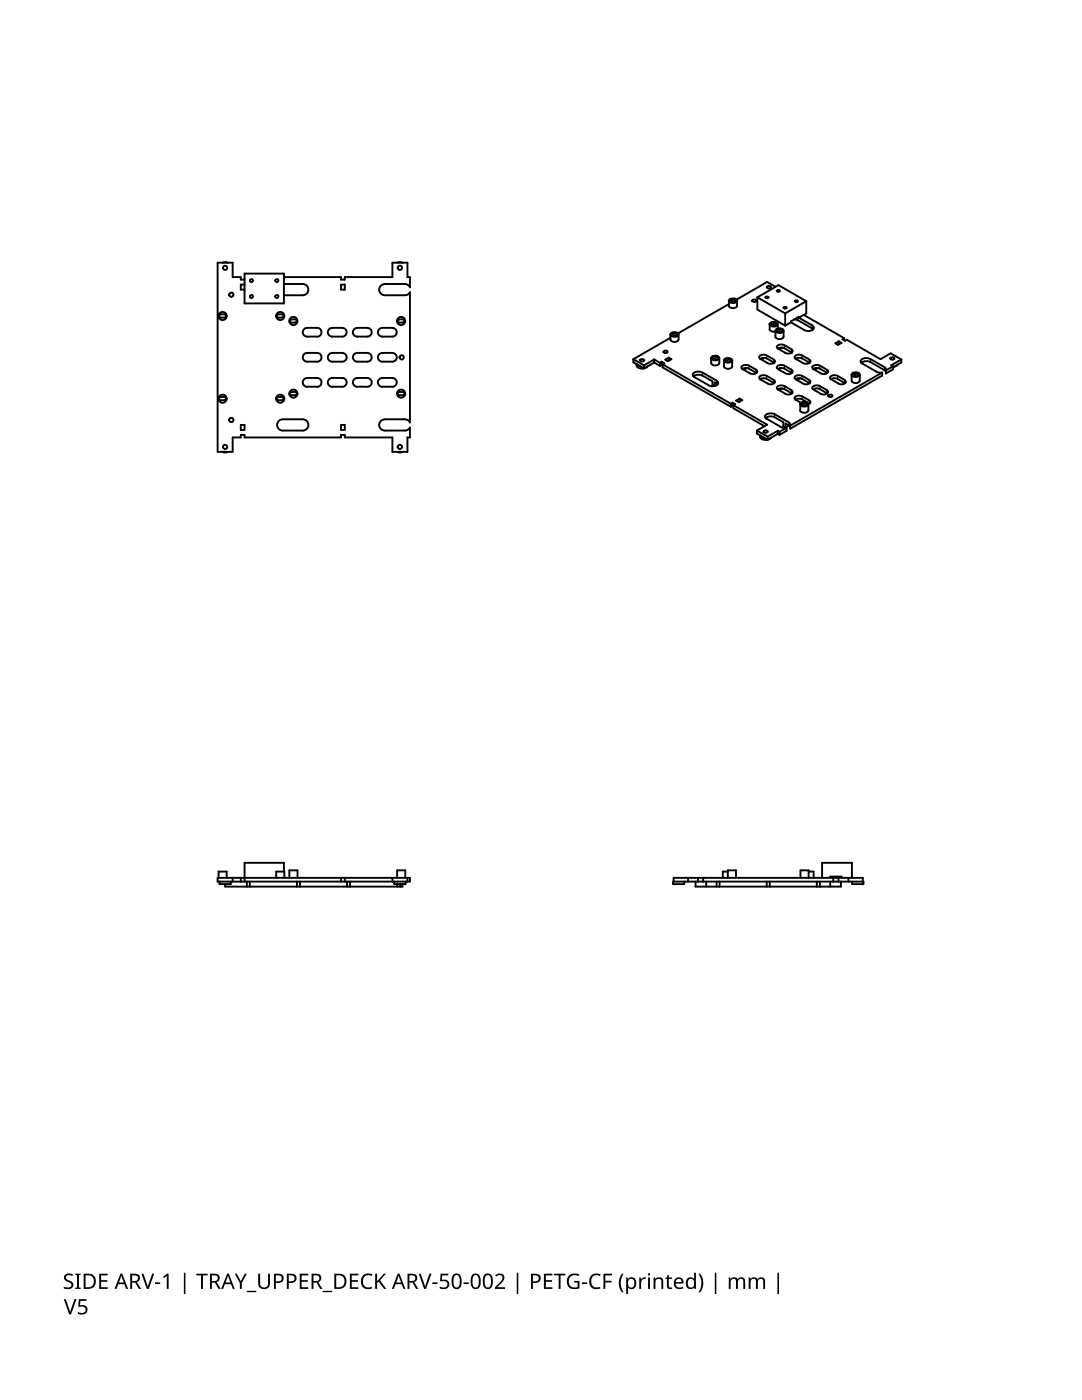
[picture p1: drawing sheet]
<svg xmlns="http://www.w3.org/2000/svg" width="216mm" height="279mm" viewBox="0 0 216 279" stroke-linecap="round" stroke-linejoin="round" font-family="sans-serif">
<g fill="none" stroke="#000" stroke-width=".38">
<path d="M44.4 52.5l.5-.2 .5 .2M48.8 54.6h7.8v6h-7.8zM48.8 55.8h-.8v-.5h-1.6v-2.9h-3v37.8h3v-2.9h1.6v-.5h.8v.5h19.2v-.5h.8v.5h9.5v2.9h3v-2.9h.5v-2M48.8 56.8h-.8v1h.8M56.6 56.7h3.8a1.12 1.12 0 0 1 1.1 1.1 1.12 1.12 0 0 1-1.1 1.1h-3.8M56.6 55.3h11.4v.5h.8v-.5h9.5v-2.9h3v2.9h.5v2M68 56.8h.8v1h-.8zM76.8 56.7a1.12 1.12 0 0 0-1.2 1.1 1.12 1.12 0 0 0 1.2 1.1M76.8 58.9h4M79.2 52.5l.6-.2 .5 .2M80.8 56.7a1.07 1.07 0 0 1 1 .6M80.8 58.9a1.13 1.13 0 0 0 1-.6v26a1.12 1.12 0 0 0-1-.6"/>
<path d="M80.8 56.7h-4M145.4 60v1M145.5 59.8l.8-.2a.56 .56 0 0 1 .7 .6l-.2 .1a1.03 1.03 0 0 1-1.4-.3zM145.8 60v-.3h.3l.7 .3M145.8 60l.5 .3M147.1 60v1M150.1 59.9l.2-.1a.45 .45 0 0 1 .6 .2l-.4 .3-.4-.2zM151.1 59.3v2.5l5.6 3.2M151.1 59.3l4.2-2.4 5.6 3.2M151.1 59.3l5.6 3.2M152.8 59.3l.4-.1 .2 .2a.38 .38 0 0 1-.7 0zM153.1 57.2l.1-.1a.45 .45 0 0 1 .6 .2l-.4 .3-.3-.2z"/>
<path d="M154.7 57.2l-1.6-.9-6.1 3.5M155 58l.5-.1 .1 .2-.3 .2-.3-.2zM158.7 60h.4l.1 .1-.3 .2-.3-.2zM44 79.2l-.3 .4 .3 .3 1-.1 .1-.4-.3-.2M44 62.7a.34 .34 0 0 0-.3 .4 .34 .34 0 0 0 .3 .3M44 63.4h.8M44 62.7h.8M44 79.2h.8M44.8 62.7a.34 .34 0 0 1 .3 .4 .34 .34 0 0 1-.3 .3M55.5 62.7a.34 .34 0 0 0-.3 .4 .34 .34 0 0 0 .3 .3M55.5 79.2l-.3 .4 .3 .3M55.5 79.9h.8"/>
<path d="M55.5 63.4h.8M55.5 62.7h.8M55.5 79.2h.8M56.3 62.7l.3 .2a.35 .35 0 0 1-.3 .5M56.3 79.2l.2 .1a.33 .33 0 0 1 0 .5l-.2 .1M58.2 78.9h.7M58.9 78.2l.3 .2a.35 .35 0 0 1-.3 .5M58.9 63.8h.2a.33 .33 0 0 1 0 .5l-.2 .1M58.9 63.7l-.9 .1-.2 .3 .4 .3h.7M58.9 78.2h-.7a.34 .34 0 0 0-.4 .4 .34 .34 0 0 0 .4 .3M61.3 70.4a.87 .87 0 0 0-.9 .9 .87 .87 0 0 0 .9 .9M61.3 65.4a.87 .87 0 0 0-.9 .9 .87 .87 0 0 0 .9 .9"/>
<path d="M61.3 75.4a.89 .89 0 0 0-.9 .9 .89 .89 0 0 0 .9 .9M61.3 77.2h2M61.3 75.4h2a.89 .89 0 0 1 .8 .9 .89 .89 0 0 1-.8 .9M61.3 70.4h2a.87 .87 0 0 1 .8 .9 .87 .87 0 0 1-.8 .9h-2M61.3 65.4h2a.87 .87 0 0 1 .8 .9 .87 .87 0 0 1-.8 .9h-2M65.7 70.7l.6-.3h2a.87 .87 0 0 1 .9 .9 .87 .87 0 0 1-.9 .9h-2a.87 .87 0 0 1-.8-.6 .87 .87 0 0 1 .2-.9zM65.7 65.7l.6-.3h2a.87 .87 0 0 1 .9 .9 .87 .87 0 0 1-.9 .9h-2a.87 .87 0 0 1-.8-.6 .87 .87 0 0 1 .2-.9zM66.3 77.2a.89 .89 0 0 1-.9-.9 .89 .89 0 0 1 .9-.9h2a.89 .89 0 0 1 .9 .9 .89 .89 0 0 1-.9 .9M66.3 77.2h2M70.7 70.7l.6-.3h2a.87 .87 0 0 1 .9 .9 .87 .87 0 0 1-.9 .9h-2a.87 .87 0 0 1-.8-.6 .87 .87 0 0 1 .2-.9zM70.7 65.7l.6-.3h2a.87 .87 0 0 1 .9 .9 .87 .87 0 0 1-.9 .9h-2a.87 .87 0 0 1-.8-.6 .87 .87 0 0 1 .2-.9zM71.3 77.2a.89 .89 0 0 1-.9-.9 .89 .89 0 0 1 .9-.9h2a.89 .89 0 0 1 .9 .9 .89 .89 0 0 1-.9 .9"/>
<path d="M71.3 77.2h2M76.3 65.4a.87 .87 0 0 0-.9 .9 .87 .87 0 0 0 .9 .9M76.3 70.4a.87 .87 0 0 0-.9 .9 .87 .87 0 0 0 .9 .9M76.3 75.4a.89 .89 0 0 0-.9 .9 .89 .89 0 0 0 .9 .9M76.3 67.2h2M76.3 72.2h2M76.3 77.2h2M76.3 65.4h2M76.3 70.4h2M76.3 75.4h2M78.3 70.4a.87 .87 0 0 1 .9 .9 .87 .87 0 0 1-.9 .9M78.3 65.4a.87 .87 0 0 1 .9 .9 .87 .87 0 0 1-.9 .9"/>
<path d="M78.3 75.4a.89 .89 0 0 1 .9 .9 .89 .89 0 0 1-.9 .9M79.5 63.8h1.1a.33 .33 0 0 1 .1 .4 .33 .33 0 0 1-.3 .2l-.9-.1-.2-.2zM79.7 78.9a.34 .34 0 0 1-.4-.3 .34 .34 0 0 1 .4-.4h.7a.34 .34 0 0 1 .3 .4 .34 .34 0 0 1-.3 .3M79.7 78.9h.7M126.4 71.7v.6l2.1 1.2M126.4 71.7l2.1 1.2M127 72.7a1.01 1.01 0 0 0 1.5 .8l.7-.4M127 72.7l.8 .5M127.8 71.8l.1-.1a.47 .47 0 0 1 .7 .2l-.3 .2h-.4l-.2-.2zM128.5 72.9v.6M130.5 71.7v.6M130.5 71.7l-2 1.2"/>
<path d="M130.5 72.3l-2 1.2M130.5 72.3l1.2 .7M130.5 71.7l1.2 .7M131.7 72.4v.6M132 72.8l-.3 .2M132 72.2l-.3 .2M132 72.2v.6M132 72.8l.2 .1M132 72.2l.6 .3-.4 .2M132.2 72.7v.6l13.6 7.9M132.2 72.7l13.6 7.9M132.5 70.1l.1-.1a.43 .43 0 0 1 .6 .2l-.4 .3-.3-.2z"/>
<path d="M132.7 71.8l.7-.4 .6 .3-.7 .4zM133.4 71.4v.6M133.8 67.8a.93 .93 0 0 0 1.6 0M133.8 67.4l-7.4 4.3M133.8 66.7v1.1M133.8 66.6l.8-.3a.64 .64 0 0 1 .8 .5 .93 .93 0 0 1-1.6 0zM134 66.5l.6-.1 .6 .5-.6 .2-.5-.4zM135.4 66.7v1.1M140.1 75l-.4-.2h-.6l-.8 .3M140.1 74.4l-.4-.2a.96 .96 0 0 0-1.4 .8l.3 .3 2.8 1.6M140.2 74.3l2.8 1.7a.46 .46 0 0 1 .2 .7 1.7 1.7 0 0 1-1.8 .2M140.2 75l2 1.1v.8l.2 .2"/>
<path d="M141.9 72.5a.93 .93 0 0 0 1.6 0M141.9 71.4v1.1M142 71.3l.7-.3a.63 .63 0 0 1 .8 .5 .93 .93 0 0 1-1.6 0zM142.7 71.1l.6 .4v.2l-.6 .1-.6-.5 .2-.2 .4 .1M143 76.6l.2 .2M143 76.6l-.4-.3v.7M143.5 71.4v1.1M144.5 71.7l.8-.2a.56 .56 0 0 1 .7 .6l-.1 .1a1.04 1.04 0 0 1-1.5-.3zM144.8 71.9l.5 .3M145.2 71.6h-.4v.3M145.3 71.6l.5 .4-.1 .2h-.4M145.4 61a.96 .96 0 0 0 1.7 0"/>
<path d="M145.4 60.7l-10.1 5.8M146.1 71.9v1.3a.96 .96 0 0 1-1.7 0l.1-1.3M146.7 60l.1 .2-.1 .1h-.4M146.9 80l.7-.5 .5 .4-.7 .4zM147.6 79.5v.7M148.1 73.7l.5-.2h.7l1.6 .9M148.2 73.7l-.3-.4a1.13 1.13 0 0 1 1.5-.3l1.4 .8a.37 .37 0 0 1 .2 .5l-.8 .4-.6-.2M148.2 73.7l1.4 .8M149 73.4l-.6 .4M150.8 74.4l.1 .1M151.7 71.6l1.5 .9M151.7 75.7l1.5 .8"/>
<path d="M152.6 71.4l-.6 .3M153 71.5l-.8-.1-.2 .1v.3M153 75.6l-.6-.1-.8 .2M153 75l-.6-.1a.61 .61 0 0 0-.9 .7l.2 .1M153 71l-.6-.2a.67 .67 0 0 0-.9 .6l.2 .3M153 70.9l1.5 .9 .1 .3a1.14 1.14 0 0 1-1.5 .4M153 71.5l1.4 .8M153 75.6l1.4 .8M153 75l1.4 .8M153.5 65.7l.6 .5h.6M153.6 64.7v1M153.6 64.5l.8-.2a.56 .56 0 0 1 .7 .6l-.1 .1a1.04 1.04 0 0 1-1.5-.3z"/>
<path d="M153.9 64.7l.5 .3M154.3 64.4h-.4v.3M154.4 64.4l.5 .3M154.4 72.4h.1M154.4 75.9a.33 .33 0 0 1 .2 .5l-.8 .3-.7-.2M154.4 76.5h.1M154.7 67.2a.93 .93 0 0 0 1.6 0M154.7 66v1.2M154.8 65.8l.7-.3a.56 .56 0 0 1 .8 .7l-.2 .1a.97 .97 0 0 1-1.4-.3zM154.9 64.7l.1 .2-.2 .1h-.4M155.2 64.7v.8M155.3 73.7l1.4 .8"/>
<path d="M155.3 69.6l1.4 .8M155.3 77.8l1.4 .8M155.5 73.5l1 .1M155.5 73.5v.3M156 66l.1 .2-.5 .1M156 66l-.6-.4-.4 .1v.3l.6 .3M156.1 69.4l-.6 .3M156.1 77.5l-.6 .4M156.4 66v1.2M156.4 61.3h.4l.2 .1-.4 .2-.3-.2zM156.5 68.9l-.6-.2a.62 .62 0 0 0-.8 .7l.1 .2M156.5 73l-.6-.1a.63 .63 0 0 0-.9 .6l.2 .2"/>
<path d="M156.5 77l-.6-.1a.61 .61 0 0 0-.8 .7l.1 .2M156.5 69.5l-.9-.1-.4 .2M156.5 77.7l-.6-.2-.7 .2M156.5 73.6l1.4 .8M156.5 77.7l1.4 .8M156.5 69.5l1.4 .8M156.5 73l1.4 .8M156.5 77l1.4 .9M156.5 68.9l1.4 .8M156.7 62.5v2.5M157.8 64.3l2.9 1.7a1.29 1.29 0 0 0 1.7-.6l-.3-.4M157.8 64.3l-1.1 .7"/>
<path d="M157.9 74.4l.1 .1M157.9 77.9l.3 .3a1.05 1.05 0 0 1-1.5 .4M157.9 73.8a.37 .37 0 0 1 .2 .5l-.8 .4-.6-.2M157.9 70.3l.1 .1M157.9 69.7l.3 .4a1.04 1.04 0 0 1-1.5 .3M157.9 78.5h.1M158.5 63.8h.5l3.1 1.8M158.7 79.8l.5-.2h.7l1.6 1M158.7 71.6l.5-.2 .7 .1 1.6 .8M158.8 71.7l-.3-.4a1.07 1.07 0 0 1 1.6-.4l1.5 .9 .1 .3a1.14 1.14 0 0 1-1.5 .4M158.8 75.7l-.3-.3a1.03 1.03 0 0 1 1.5-.4l1.5 .8M158.8 75.7l1.4 .8"/>
<path d="M158.8 71.6l1.4 .9M158.8 79.8l1 .6M159 75.5h.9l1.6 .9M159.1 75.5v.4M159.4 63.4v-.2l-1.6 .9v.2M159.4 63.4l2.7 1.5M159.6 75.5l-.5 .3M160 79.1l-.6-.1a.67 .67 0 0 0-.8 .6l.2 .2M160.1 79.1l1.6 1a.49 .49 0 0 1-.4 .6M160.4 62.8l8 4.7M160.9 60.1l-4.2 2.4M160.9 60.1v2.5l-1.5 .8"/>
<path d="M161.5 72.4h.1M161.5 76.5h.1M161.5 75.9a.33 .33 0 0 1 .1 .5l-.8 .3-.6-.2M162.1 65.6l.2 .1M162.3 73.7l.4-.2h.7l1.6 .9M162.6 77.6h.8l1.6 .9M162.6 77.6v.3M163.2 73.4l-.6 .4M163.6 77l-.7-.1a.65 .65 0 0 0-.8 .6l1.7 1.1M163.6 77l1.4 .9M165 74.4l.1 .1M165 77.9l.2 .3a1.05 1.05 0 0 1-1.5 .4"/>
<path d="M165 73.8a.37 .37 0 0 1 .2 .5l-.8 .4-.7-.2M165 78.5h.1M165 73.8l-1.6-.9h-.5a.63 .63 0 0 0-.8 .6l1.7 1M165.3 78.9l.6-.1 .2 .2-.4 .2-.4-.1zM165.8 75.7l.9-.2 1.8 .9M166.7 68.5l.7-.4 .5 .3-.7 .4zM167.4 68.1v.6M168.4 67.5l-.3 .2 .5 .3 .4-.2 6.7 3.9 2-1.2 2.1 1.2M168.4 67.5v.4M168.5 76.5h.1M168.5 75.9a.33 .33 0 0 1 .2 .5l-.8 .3-.6-.2M168.5 75.8l-1.6-.9h-.4a.61 .61 0 0 0-.8 .7l1.6 .9"/>
<path d="M169.9 74.7v1.3M170 74.6l.7-.3a.57 .57 0 0 1 .8 .6l-.8 .3a.59 .59 0 0 1-.7-.6zM170.2 74.8v-.3l.3-.1 .7 .4M170.3 74.7l.5 .3M171.2 74.8l.1 .2-.5 .1M171.6 74.7l-.1 1.3a.93 .93 0 0 1-1.6 0M172.1 72.6l2.8 1.6M173.7 72.3l-1.1-.2-.7 .3M173.7 71.7l-.5-.2a.96 .96 0 0 0-1.4 .8l.2 .3M173.7 71.6l3 1.8v.6M173.7 72.2l2.8 1.7M174.9 74.2l1.1 .2"/>
<path d="M176.5 73.9l.2 .3M176.8 73.9l1.4-.8v.6l-1.4 .8zM177.7 71.4l.2-.1a.43 .43 0 0 1 .6 .2l-.4 .3-.4-.1zM179.1 72.8l-.7 .4M179.8 71.7v.6l-1.6 1M179.8 71.7l-2 1.2 .4 .2M44.4 90.2h1M48 84.8h.8v1h-.8zM56.4 83.7a1.12 1.12 0 0 0-1.1 1.1 1.12 1.12 0 0 0 1.1 1.1M56.4 83.7h4M60.4 83.7a1.12 1.12 0 0 1 1.1 1.1 1.12 1.12 0 0 1-1.1 1.1h-4M68 84.8h.8v1h-.8z"/>
<path d="M76.8 83.7a1.12 1.12 0 0 0-1.2 1.1 1.12 1.12 0 0 0 1.2 1.1M76.8 83.7h4M79.2 90.2h1.1M80.8 85.9h-4M81.8 85.3a1.16 1.16 0 0 1-1 .6M145.8 80.6v.6M146.2 81l.2 .1M146.2 80.4l.5 .3-.3 .2M146.2 80.4l-.4 .2M146.2 80.4v.6M146.2 81l-.4 .2M146.4 80.9l6.7 3.8-2.1 1.2"/>
<path d="M146.4 80.9v.6l6.1 3.6M151 85.9v.6l2.2 1.3M151 85.9l2.2 1.2M151.6 87.2a1.43 1.43 0 0 0 2.2 .2M151.7 86.9v.2M151.7 87l.7 .4M152.4 86l.2-.1a.44 .44 0 0 1 .6 .2l-.4 .3-.4-.1zM153 83.6l2.8 1.6 1.1 .2M153.2 87.1v.7M154.6 82.7l-.5-.2a.96 .96 0 0 0-1.4 .8l.3 .3M154.6 83.3l-1.1-.2-.7 .3M154.6 82.7l3 1.7v.6"/>
<path d="M154.6 83.3l1.7 1v.8l.4 .2M155.2 86v.6M155.2 86l-2 1.1M155.2 86.6l-2 1.2M155.2 86l.3 .2M155.2 86.6l.3 .2M155.5 86.2v.6M155.5 86.2l1.4-.8v.6l-1.4 .8M157.4 84.9l-.7 .4M157.6 85.2l-.9-.7v.8M157.7 84.9l18.3-10.6v.7l-18.3 10.6zM159.6 81.9a.96 .96 0 0 0 1.7 0"/>
<path d="M159.7 80.7v1.2M159.7 80.5l.8-.3a.57 .57 0 0 1 .7 .7l-.7 .3a.61 .61 0 0 1-.8-.7zM160.4 80.4h-.4l-.1 .1 .1 .2 .7 .3 .4-.1-.1-.2M160.5 80.4l.5 .3M161.3 80.7v1.2M43.4 175.2h38.4v.7h-38.4zM43.6 175.2v-1.3h1.6v1.3M44.9 176.4v.5h35.4v-.5M46 175.9v.5h-2.2v-.5M46.4 175.2v.7M48 175.2v.7M49.2 175.9v1"/>
<path d="M49.8 175.9v1M55.1 175.2v-1.3h1.6v1.3M56.6 173.9v-1.7h-7.8v3.7M57.7 175.2v-1.5h1.7v1.5M59.2 175.9v1M59.8 175.9v1M68 175.2v.7M68.8 175.2v.7M69.2 175.9v1M69.8 175.9v1M78.3 175.2v.7M79.2 175.2v-1.5h1.7v1.5"/>
<path d="M79.2 176.4v.5M79.8 176.4v.5M80.9 175.9v.5h-2.2v-.5M81.3 175.2v.7M134.4 175.9v-.7h37.8v.7M136.5 175.9v.5h-2.2v-.5h38v.5h-2.3v-.5M137.3 175.2v.7M138.8 175.9v1h29v-1M139.3 175.2v.7M140.3 175.2v.7M140.9 175.9v1M143 175.9v1"/>
<path d="M143.6 175.9v1M145.2 173.9h-1v1.3M145.2 175.2v-1.5h1.7v1.5M153 175.9v1M153.6 175.9v1M159.7 175.2v-1.5h1.7v1.5M161.4 173.9h1v1.3M163 175.9v1M163.6 175.9v1M164 175.2v-3h6v3M165.7 175.9v1M166.3 175.2v.7"/>
<path d="M167.3 175.2v.7M167.9 175.2v-.3h-2.2v.3M169.3 175.2v.7"/>
<circle cx="44.9" cy="53.4" r=".43"/>
<circle cx="46.2" cy="58.8" r=".43"/>
<circle cx="50.2" cy="59.2" r=".31"/>
<circle cx="50.2" cy="56" r=".31"/>
<circle cx="55.2" cy="59.2" r=".32"/>
<circle cx="55.2" cy="56" r=".32"/>
<circle cx="79.8" cy="53.4" r=".44"/>
<circle cx="44.4" cy="79.6" r=".81"/>
<circle cx="44.4" cy="63.1" r=".81"/>
<circle cx="55.9" cy="79.6" r=".81"/>
<circle cx="55.9" cy="63.1" r=".81"/>
<circle cx="58.5" cy="64.1" r=".81"/>
<circle cx="58.5" cy="78.6" r=".81"/>
<circle cx="80" cy="64.1" r=".82"/>
<circle cx="80" cy="78.6" r=".81"/>
<circle cx="80.1" cy="71.3" r=".43"/>
<circle cx="44.9" cy="89.2" r=".43"/>
<circle cx="46.2" cy="83.8" r=".43"/>
<circle cx="79.8" cy="89.2" r=".44"/>
</g>
<g fill="none" stroke="#000" stroke-width=".2">
<path d="M146.2 59.7v.5M134.6 66.4v.6M135.1 66.8v.2M140.2 74.3v.7M142.7 71.1v.6M143 76v.6M143.2 71.5v.2M145.3 71.6v.5M145.8 71.9v.3M146.8 60v.3M149.4 73v.6M150.9 73.8v.6"/>
<path d="M153 70.9v.6M153 75v.6M154.4 64.4v.5M154.4 71.7v.6M154.4 75.8v.6M154.9 64.7v.3M155.5 65.7v.5M156 66v.3M156.5 68.9v.6M156.5 73v.6M156.5 77v.7M157.9 69.7v.6"/>
<path d="M157.9 73.8v.6M157.9 77.9v.6M159.3 63.3v.6M160.1 70.9v.6M160.1 75v.6M160.1 79.1v.6M161.5 71.7v.6M161.5 75.8v.6M161.5 79.9v.6M162.1 64.9v.7M163.6 73v.6M163.6 77v.7"/>
<path d="M165 73.8v.6M165 77.9v.6M167.1 75v.6M168.5 75.8v.6M170.7 74.5v.5M171.2 74.8v.2M173.7 71.6v.6M176.5 73.3v.6M154.6 82.7v.6M157.4 84.3v.6M160.5 80.4v.5M161 80.7v.3"/>
</g>
<g fill="#000">
<path d="M12.7 259.3h.4l.9 2.6 .9-2.6h.4l-1.1 3h-.4zM12.9 254.5a1.44 1.44 0 0 1 1.7-.2l-.2 .3h-.1a.64 .64 0 0 0-.8-.1 .64 .64 0 0 0-.3 .6l.5 .4a.93 .93 0 0 1 .9 1.1 .93 .93 0 0 1-1.3 .7l-.6-.2v-.3a1.08 1.08 0 0 0 1.5-.2 1.08 1.08 0 0 0-1-.9 .8 .8 0 0 1-.3-1.2zM15 254.2h1.1v.2l-.4 .1v2.4l.4 .1v.2h-1.1v-.2l.4-.1v-2.4l-.4-.1zM19.8 254.2h1.7v.3h-1.3v1h1.2v.3h-1.2v1.1h1.3v.3h-1.7zM28.2 254.2h.4l.9 2.6 .9-2.6h.4l-1.1 3h-.4zM30.9 255.9h1.1v.4h-1.1zM32.5 254.8l.8-.6h.3v3h-.3v-2.6l-.6 .5zM39.2 254.2h2.2v.3h-.9v2.7h-.4v-2.7h-.9zM46.8 254.2h.5l.8 1.5 .7-1.5h.5l-1.1 1.9v1.1h-.3v-1.1zM49.2 257.6h1.9v.3h-1.9zM51.5 254.2h.4v2a.79 .79 0 0 0 .8 .7 .79 .79 0 0 0 .8-.7v-2h.4v2a1.17 1.17 0 0 1-1.2 1.1 1.17 1.17 0 0 1-1.2-1.1zM59.8 254.2h1.7v.3h-1.3v1h1.2v.3h-1.2v1.1h1.3v.3h-1.7z"/>
<path d="M64.4 257.6h1.9v.3h-1.9zM69.8 254.2h1.7v.3h-1.3v1h1.2v.3h-1.2v1.1h1.3v.3h-1.7zM72.4 254.6a1.69 1.69 0 0 1 1.9-.3l-.1 .4-.8-.2a1.24 1.24 0 0 0-.9 1.6 1.24 1.24 0 0 0 1.7 .7v.3a1.56 1.56 0 0 1-1.9-.3 1.56 1.56 0 0 1-.1-1.9zM74.9 254.2h.3v1.5l1.4-1.5h.4l-1.2 1.3 1.3 1.7h-.5l-1-1.4-.4 .3v1.1h-.3zM83.5 254.2h.4l.9 2.6 .9-2.6h.4l-1.1 3h-.4zM86.3 255.9h1v.4h-1zM87.9 254.2h1.5v.3h-1.2v.9a1.02 1.02 0 0 1 1.5 .9 1.02 1.02 0 0 1-1.4 1l-.6-.2v-.3a.88 .88 0 0 0 1 .2 .88 .88 0 0 0 .6-.8 .85 .85 0 0 0-1.3-.5l-.2-.1zM92.5 255.9h1v.4h-1zM98.8 254.5a1.01 1.01 0 0 1 1.2-.4 1.01 1.01 0 0 1 .6 1.1l-.2 .5-1.2 1.2h1.6v.3h-2v-.3l1.1-1.1a.72 .72 0 0 0 .4-.7 .72 .72 0 0 0-.5-.6l-.8 .3zM108.5 254.2h1.7v.3h-1.3v1h1.2v.3h-1.2v1.1h1.3v.3h-1.7zM110.5 254.2h2.3v.3h-.9v2.7h-.4v-2.7h-1zM113.5 254.6a1.94 1.94 0 0 1 2.1-.3l-.2 .4a1.25 1.25 0 0 0-1.9 .9 1.25 1.25 0 0 0 1.7 1.3v-.9h-.6v-.4h1v1.5l-.2 .1a1.62 1.62 0 0 1-2.1-.5 1.62 1.62 0 0 1 .2-2.1z"/>
<path d="M116.1 255.9h1v.4h-1zM118 254.6a1.69 1.69 0 0 1 1.9-.3l-.2 .4a1.19 1.19 0 0 0-1.4 .1 1.19 1.19 0 0 0-.3 1.4 1.15 1.15 0 0 0 1.7 .6v.3a1.56 1.56 0 0 1-1.8-.3 1.56 1.56 0 0 1-.2-1.9zM120.4 254.2h1.7v.3h-1.3v1.1h1.2v.3h-1.2v1.3h-.4zM124.1 254.2h.4a3.2 3.2 0 0 0 0 3.7 .85 .85 0 0 1-.9-.8l-.1-1a2.86 2.86 0 0 1 .6-1.9zM127.6 255h.3v.4l.4-.4 .6-.1-.1 .4h-.4a.73 .73 0 0 0-.5 .7v1.2h-.3zM130.4 255h.3l.1 .3a.87 .87 0 0 1 .9-.3 .87 .87 0 0 1 .6 .7v1.5h-.3v-1.4a.61 .61 0 0 0-.8-.6 .61 .61 0 0 0-.4 .8v1.2h-.4zM133.2 254.4h.2v.6h.7v.2h-.7v1.4l.3 .3h.4v.3a.69 .69 0 0 1-1-.6v-1.4h-.4v-.1l.4-.2zM139.4 254.2a.86 .86 0 0 1 .8 .8l.1 1.1a2.79 2.79 0 0 1-.6 1.8h-.3a3.2 3.2 0 0 0 0-3.7zM145.4 255h.3l.1 .3a.86 .86 0 0 1 1.4 0 .81 .81 0 0 1 .9-.4 .81 .81 0 0 1 .6 .8v1.5h-.4v-1.4a.56 .56 0 0 0-.6-.6 .56 .56 0 0 0-.5 .8v1.2h-.3v-1.4a.57 .57 0 0 0-.8-.6 .57 .57 0 0 0-.3 .8v1.2h-.4zM149.4 255h.3v.3a.86 .86 0 0 1 1.5 0 .81 .81 0 0 1 .9-.4 .81 .81 0 0 1 .6 .8v1.5h-.4v-1.4a.56 .56 0 0 0-.7-.6 .56 .56 0 0 0-.4 .8v1.2h-.4v-1.4a.57 .57 0 0 0-.7-.6 .57 .57 0 0 0-.3 .8v1.2h-.4zM15.7 259.3h1.5v.3h-1.2v.9a1.02 1.02 0 0 1 1.5 .8 1.02 1.02 0 0 1-1.4 1l-.6-.1v-.4a.88 .88 0 0 0 1 .3 .88 .88 0 0 0 .6-.9 .85 .85 0 0 0-1.3-.4l-.2-.1z"/>
<path d="M16.7 254.2h.9a1.36 1.36 0 0 1 1.5 1.5 1.41 1.41 0 0 1-1.6 1.5h-.8zM17.1 254.5v2.4h.4a1.08 1.08 0 0 0 1.2-1.2 1.03 1.03 0 0 0-1.1-1.2z"/>
<path d="M24 254.2h.4l1.2 3h-.4l-.4-.9h-1.2l-.4 .9h-.3zM24.2 254.6l-.5 1.4h1z"/>
<path d="M26 254.2h.8a.87 .87 0 0 1 1.1 .6 .87 .87 0 0 1-.6 1.1l.9 1.3h-.5l-.7-1.2h-.6v1.2h-.4zM26.4 254.5v1.2h.4a.58 .58 0 0 0 .7-.6 .58 .58 0 0 0-.7-.6z"/>
<path d="M41.9 254.2h.8a.87 .87 0 0 1 1.1 .6 .87 .87 0 0 1-.6 1.1l.9 1.3h-.5l-.7-1.2h-.6v1.2h-.4zM42.3 254.5v1.2h.4a.58 .58 0 0 0 .7-.6 .58 .58 0 0 0-.7-.6z"/>
<path d="M45.3 254.2h.4l1.1 3h-.4l-.3-.9h-1.2l-.4 .9h-.4zM45.5 254.6l-.5 1.4h1z"/>
<path d="M54.7 254.2h.8a.95 .95 0 0 1 1.1 1 .95 .95 0 0 1-1.2 .8h-.4v1.2h-.3zM55 254.5v1.2a.82 .82 0 0 0 1.2-.6 .61 .61 0 0 0-.8-.6z"/>
<path d="M57.2 254.2h.8a.95 .95 0 0 1 1.2 1 .95 .95 0 0 1-1.2 .8h-.4v1.2h-.4zM57.6 254.5v1.2a.82 .82 0 0 0 1.2-.6 .61 .61 0 0 0-.8-.6z"/>
<path d="M62.2 254.2h.8a.87 .87 0 0 1 1.1 .6 .87 .87 0 0 1-.6 1.1l.8 1.3h-.4l-.7-1.2h-.6v1.2h-.4zM62.6 254.5v1.2h.4a.58 .58 0 0 0 .7-.6 .58 .58 0 0 0-.7-.6z"/>
<path d="M66.7 254.2h.9a1.36 1.36 0 0 1 1.5 1.5 1.41 1.41 0 0 1-1.6 1.5h-.8zM67.1 254.5v2.4h.4a1.08 1.08 0 0 0 1.2-1.2 1.03 1.03 0 0 0-1.1-1.2z"/>
<path d="M79.4 254.2h.3l1.2 3h-.4l-.4-.9h-1.2l-.3 .9h-.4zM79.5 254.6l-.4 1.4h.9z"/>
<path d="M81.3 254.2h.9a.87 .87 0 0 1 1 .6 .87 .87 0 0 1-.5 1.1l.8 1.3h-.5l-.7-1.2h-.6v1.2h-.4zM81.7 254.5v1.2h.5a.58 .58 0 0 0 .7-.6 .58 .58 0 0 0-.8-.6z"/>
<path d="M90.5 254.4a1.05 1.05 0 0 1 1.2 0 1.05 1.05 0 0 1 .4 1.1v.2a1.18 1.18 0 0 1-1.1 1.6 1.37 1.37 0 0 1-.9-1.8l.1-.6zM90.7 254.6l-.2 .5v1.2a.6 .6 0 0 0 .6 .7 .6 .6 0 0 0 .6-.7 1.66 1.66 0 0 0-.4-1.8z"/>
<path d="M94.3 254.4a1.05 1.05 0 0 1 1.2 0 1.05 1.05 0 0 1 .4 1.1v.2a1.18 1.18 0 0 1-1.1 1.6 1.37 1.37 0 0 1-.9-1.8l.1-.7zM94.5 254.6l-.2 .5v1.2a.6 .6 0 0 0 .6 .7 .6 .6 0 0 0 .6-.7 1.66 1.66 0 0 0-.4-1.8z"/>
<path d="M96.7 254.4a1.05 1.05 0 0 1 1.3 0 1.05 1.05 0 0 1 .3 1.1l.1 .2a1.18 1.18 0 0 1-1.2 1.6 1.37 1.37 0 0 1-.9-1.8l.2-.7zM96.9 254.6l-.2 .5 .1 1.2a.6 .6 0 0 0 .5 .7 .6 .6 0 0 0 .6-.7 1.66 1.66 0 0 0-.4-1.8z"/>
<path d="M106 254.2h.8a.95 .95 0 0 1 1.1 1 .95 .95 0 0 1-1.2 .8h-.4v1.2h-.3zM106.3 254.5v1.2a.82 .82 0 0 0 1.2-.6 .61 .61 0 0 0-.8-.6z"/>
<path d="M124.9 255h.4v.3a.95 .95 0 0 1 1.2-.3 .95 .95 0 0 1 .5 1.1 .97 .97 0 0 1-.5 1.1 .97 .97 0 0 1-1.2-.3v1.4h-.4zM125.5 255.4l-.2 .4a.73 .73 0 0 0 .1 .9 .73 .73 0 0 0 .9 .1 .91 .91 0 0 0 .3-.9 .91 .91 0 0 0-.8-.7z"/>
<path d="M134.7 255.2a.98 .98 0 0 1 1.2-.2 .98 .98 0 0 1 .5 1.2h-1.6a.87 .87 0 0 0 .6 .8 .87 .87 0 0 0 .9-.2v.3l-.8 .2a1.21 1.21 0 0 1-1-.8 1.21 1.21 0 0 1 .2-1.3zM135 255.4l-.2 .5h1.2a.57 .57 0 0 0-.3-.6 .57 .57 0 0 0-.7 .1z"/>
<path d="M137.2 255.1a.95 .95 0 0 1 1.3 .1v-1.2h.4v3.2h-.3l-.1-.3a.95 .95 0 0 1-1.2 .3 .95 .95 0 0 1-.5-1.1l.1-.5zM137.5 255.3a.91 .91 0 0 0-.3 1 .91 .91 0 0 0 .8 .7 .99 .99 0 0 0 0-1.8z"/>
<circle cx="129.5" cy="254.3" r=".23"/>
</g>
<path d="M36.8 254v4.3M103.3 254v4.3M142.8 254v4.3M155.3 254v4.3" fill="none" stroke="#000" stroke-width=".31"/>
<path d="M129.5 255v2.2" fill="none" stroke="#000" stroke-width=".37"/>
</svg>
